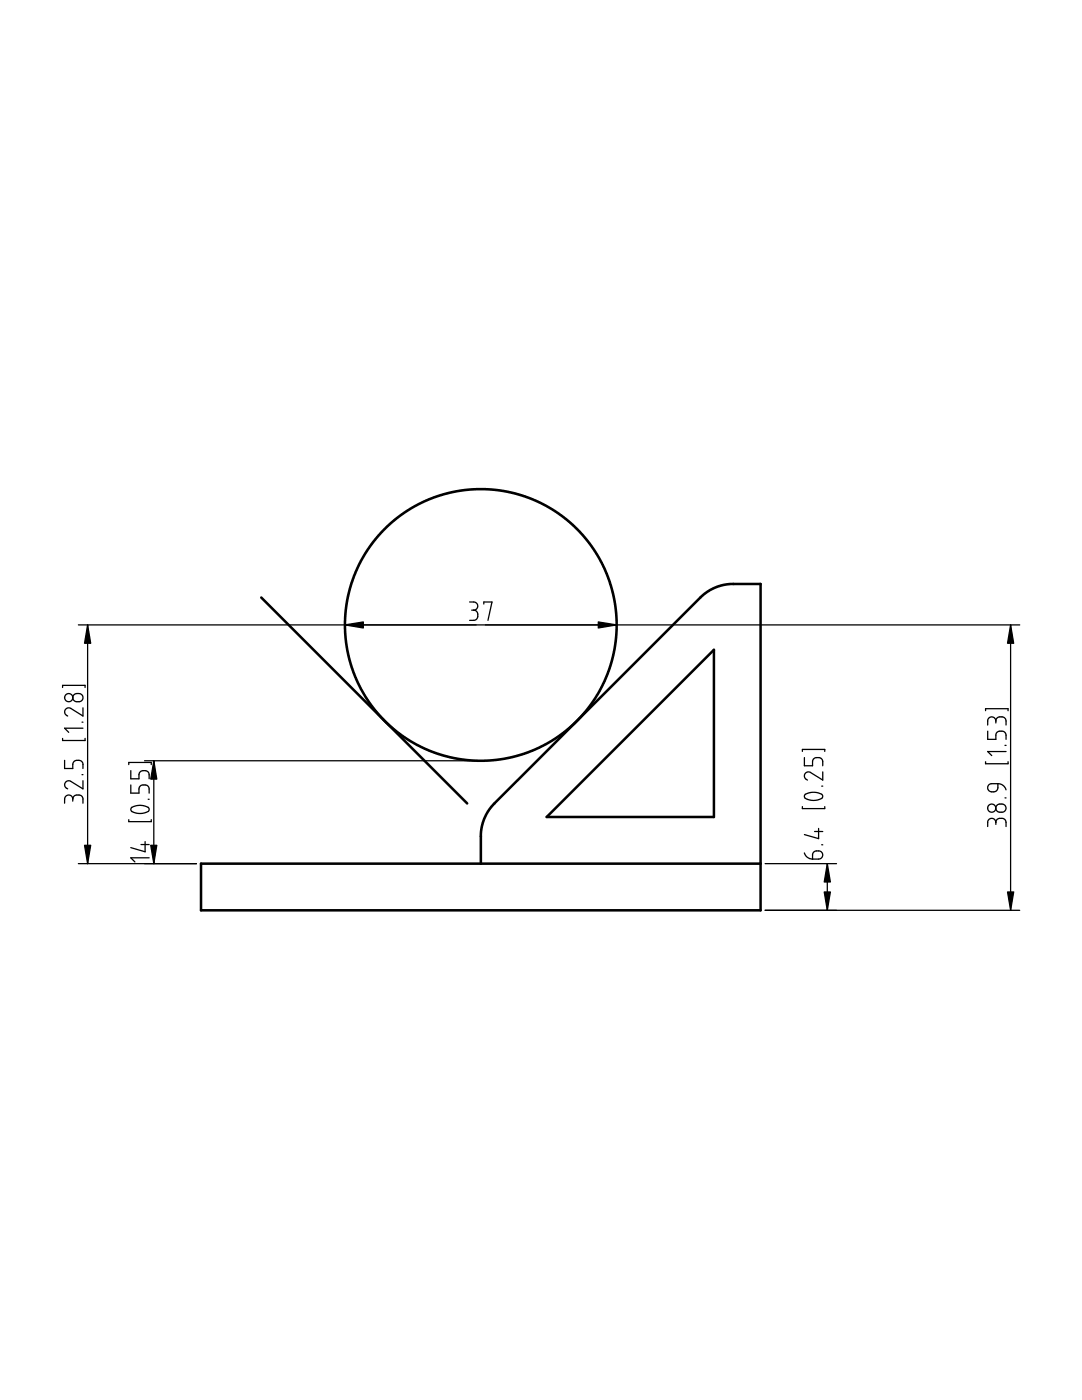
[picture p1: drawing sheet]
<svg xmlns="http://www.w3.org/2000/svg" width="216mm" height="279mm" viewBox="0 0 216 279" stroke-linecap="round" stroke-linejoin="round" font-family="sans-serif">
<g fill="none" stroke="#000" stroke-width=".51">
<path d="M52.1 119.3l41.1 41M95.9 172.4v-6.1l.2-1.1 .7-2.3 1.2-1.8 41.8-41.9 1.9-1.5 2.6-.9 1.4-.3h6.1v65.2h-111.7v-9.3h111.7M109.1 163l33.4-33.3v33.3z"/>
<circle cx="95.9" cy="124.7" r="27.1"/>
</g>
<g fill="none" stroke="#000" stroke-width=".25">
<path d="M12.5 137.2v-.4h4.5v.4M14.7 138.7l.5-.3 .8 .1 .5 .4v.6l-.5 .5h-1l-.5-.6zM15.6 124.7h187.9M17.5 124.7v47.7M93.7 120.1l1.1 .1 .5 .4v.4l-.1 .4-.3 .3-.4 .1M94.1 121.8h.4M94.5 121.8l.4 .1 .3 .3 .1 1.1-.5 .5h-1.1M96.5 120.5v-.4h1.7l-.8 3.7M201.7 124.7v57M12.5 147.4v.4h4.5v-.4M12.9 151.7v1.7h1.6l.1-1.1 .3-.4 .4-.2 .7 .1 .4 .2 .2 .4v1M14.5 159.5l-.1-.4-.3-.4h-.5l-.3 .1-.4 .5v1"/>
<path d="M14.5 159.5l.2-.5 .3-.3h1.1l.5 .6v1M14.5 159.5v.4M16.4 154.6h.2M16.4 144.1h.2M16.6 155.8v1.6l-2.8-1.6-.5 .1-.4 .5 .1 .6 .5 .4M16.6 141.3v1.6l-2.5-1.6h-.7l-.3 .3-.2 .5 .1 .4 .5 .4M16.6 145.3h-3.7l.8 .9M25.7 152.6v-.4h4.5v.4M26.1 156.7v1.6h1.6l.1-1.2 .6-.4h.8l.4 .3 .2 .3v1M26.1 153.8v1.6h1.6l.1-1.2 .3-.3 .4-.1h.7l.4 .3 .2 .4v.9M28.9 151.8h66.2M29.6 159.5h.2"/>
<path d="M30.7 151.8v20.6M160.1 150v-.4h4.5v.4M160.5 151.2v1.6h1.6l.1-1.1 .3-.4 .4-.1h.7l.4 .3 .2 .4v.9M160.6 158.6l1-.4 1.2-.1 1.1 .4 .3 .5-.2 .3-.8 .3-1.3 .1-1.2-.4-.2-.3zM164 156.9h.2M164.2 154.1v1.6l-2.6-1.6-.7 .1-.3 .3-.1 .5 .3 .5 .3 .2M196.7 141.8v-.4h4.4v.4M196.7 152v.4h4.4v-.4M197.1 145.9v1.7h1.6l.1-1.2 .2-.3 .4-.2 .8 .1 .4 .3 .1 1.3M197.3 156.7l.5-.3h1.3v1.1l-.5 .5h-1l-.5-.5zM198.7 143.9l-.4-.7-.7-.1-.5 .5v1.1M198.7 143.9l.1-.5 .4-.3 1.1 .1 .4 .4v1.1"/>
<path d="M198.7 143.9v.4M199.1 156.4l1 .3 .4 .4 .2 .5M200.5 159.2h.2M200.5 148.8h.2M200.7 150h-3.6l.8 .8M15.6 172.4h23.6M25.7 163.6v.4h4.5v-.4M26.2 161.2l1.1-.4 1.1-.1 1.2 .4 .2 .5-.2 .3-.5 .3-1.5 .1-1.3-.4-.2-.3zM28.1 168.6h1.7M29 168v2l-2.9-.8M29.8 171.2h-3.7l.8 .8M152.7 172.4h14.2"/>
<path d="M160.1 161v.4h4.5v-.4M160.5 170.2l.6 .9 1 .3M162.3 170.1l.5-.3 .9 .1 .4 .4v.7l-.7 .4h-1.3v-.9zM162.5 165.9h1.7M163.3 165.3v2.1l-2.8-.8M164 168.6h.2M165.1 172.4v9.3M198.7 164.1l-.4-.7-.3-.1-.5 .1-.4 .6v1M198.7 164.1l.2-.5 .3-.2h1l.5 .5v1.1M198.7 164.1v.4M198.9 160.8l.4-.3h.9l.5 .5v.5l-.5 .6-1.1-.1-.4-.6zM152.7 181.7h50.8"/>
<circle cx="13.7" cy="139.2" r=".82"/>
<circle cx="197.9" cy="161.3" r=".82"/>
</g>
<path d="M17.5 124.7l.6 3.7h-1.2zM68.8 124.7l3.7-.6v1.2zM119.4 124.1l3.6 .6-3.6 .6zM201.7 124.7l.6 3.7h-1.3zM30.7 151.8l.6 3.7h-1.2zM16.9 168.7h1.2l-.6 3.7zM30.1 168.7h1.2l-.6 3.7zM165.1 172.4l.6 3.6h-1.2zM164.5 178h1.2l-.6 3.7zM201 178h1.3l-.6 3.7z" fill="#000" stroke="#000" stroke-width=".25"/>
</svg>
